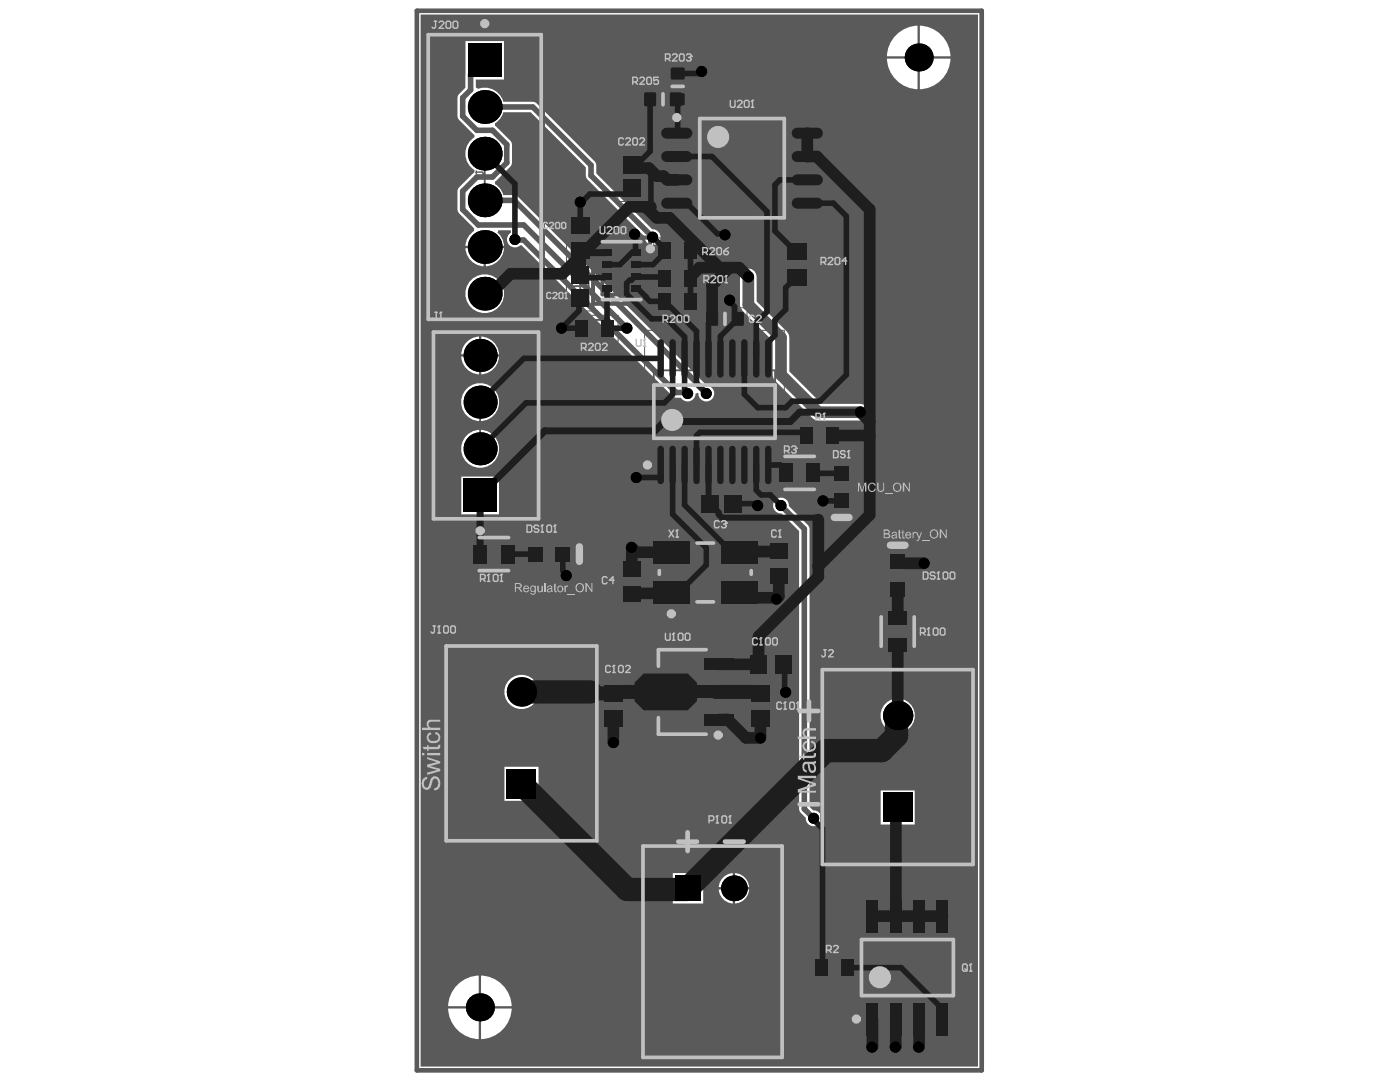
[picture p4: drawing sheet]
<svg xmlns="http://www.w3.org/2000/svg" width="279mm" height="216mm" viewBox="0 0 279 216" stroke-linecap="round" stroke-linejoin="round" font-family="sans-serif">
<g fill="none" stroke="#5a5a5a" stroke-width=".28">
<path d="M132.8 19.6l-.3-.3h-.4l-.2 .3v.4l.2 .3 .7-.3v.7h-.9M133.2 19.6l.3-.3h.4l.3 .3v.9l-.3 .2h-.4l-.3-.2zM134.3 18.4l.3-.2h.9l.2 .2v.5l-.2 .2h-.9l-.3-.2zM134.6 19.3h1l-1 1v.2l.3 .2h.4l.3-.2M134.8 16.8h.1M134.8 16.8h-.2l-.3 .2v.5l.3 .2M134.8 16.8l.2 .2M135 17l.2-.2h.3l.2 .2v.5l-.2 .2M135 17v.2M135.7 19.6v.9l-.9-.9h-.2l-.3 .2v.5l.3 .2M136 19.3l.5 .5M137 19.3v1.4h-.7l-.3-.2v-.5l.3-.2h.7"/>
<path d="M95.1 30.2l.2-.3h.9l.3 .3v.4l-.3 .3h-.9l-.2-.3zM95.1 31.5l.2-.2h.9l.3 .2v.5l-.3 .2h-.9l-.2-.2zM95.1 34.1v.5M95.1 34.3h1.1l.3 .3v.2l-.3 .2M96.5 32.7v.9l-1-.9h-.2l-.2 .2v.5l.2 .2M135.2 21.9v-.7l-.2-.2h-.4l-.3 .2v.7h1.4M135.7 21l-.5 .4M124.3 52.3v1.2l.3 .2h.4l.3-.2v-1.2M125.7 52.6l.3-.3h.4l.3 .3v.2l-1 .9h1M127.1 52.6l.3-.3h.4l.3 .3v.9l-.3 .2h-.4l-.3-.2zM128.8 52.3h.4l.3 .3v.9l-.3 .2h-.4l-.3-.2v-.9zM141 62.9l-.3-.2h-.4l-.3 .2v1l.3 .2h.4l.3-.2"/>
<path d="M141.4 62.9l.3-.2h.4l.3 .2v.3l-1 .9h1M159.9 93.6h.7l.2-.2v-.5l-.2-.2h-.7v1.4M160.3 93.6l.5 .5M161.3 92.9l.2-.2h.5l.2 .2v.2M161.7 93.4h.3M162 93.4l.2 .2v.2l-.2 .3h-.5l-.2-.3M162.2 93.1h.1M162.2 93.1l-.2 .3M98.9 109.8h.6l.3-.2v-.5l-.3-.2h-.6v1.4M99.3 109.8l.5 .5M100.2 110.3h.5M100.5 108.9h.1"/>
<path d="M100.5 108.9l-.3 .2M100.5 108.9v1.4M101.4 109.1l.2-.2h.5l.2 .2v1l-.2 .2h-.5l-.2-.2zM102.8 110.3h.5M103 108.9h.1M103 108.9v1.4M103 108.9l-.2 .2M177.5 124.1h.1M177.5 121.1l.2-.2h.9l.3 .2v.5l-.3 .2h-.9l-.2-.2zM177.5 122.5l.2-.2h.9l.3 .2v.5l-.3 .2h-.9l-.2-.2zM177.5 124.1l.2 .2M177.5 124.1h1.4"/>
<path d="M178.4 125.7v-.7l-.2-.2h-.5l-.2 .2v.7h1.4M178.9 124.8l-.5 .5M178.9 123.9v.4"/>
</g>
<path d="M85.1 6.6h23.3v57.5h-23.3zM85.5 6.9h22.5v56.8h-22.5zM118.4 47.4h11.3v13.2h-11.3zM120.2 49.2h7.7v9.6h-7.7zM155.1 92.2h9v4.4h-9zM156.6 92.6h6v3.5h-6zM94.1 108.4h9v4.4h-9zM95.5 108.8h6.1v3.5h-6.1zM177 121.5h4.4v9h-4.4zM177.4 123h3.5v6.1h-3.5z" fill="none" stroke="#5a5a5a" stroke-width=".73"/>
<g fill="none" stroke="#5a5a5a" stroke-width=".2">
<path d="M127.9 17.6h8.8v4.4h-8.8zM130.6 19.8h3.5M132.3 18.1v3.5M133 12.8h4.4v8.8h-4.4zM133.5 17.2h3.5M135.2 15.5v3.5M123.3 30.3h5.5v9.9h-5.5zM131 22.7h34.1v21.7h-34.1zM113.1 52.4h5.5M113.1 42.5h5.5v19.6h-5.5zM113.1 52.2h5.5M130.5 47.5h9.5v5.1h-9.5z"/>
<path d="M130.5 53h9.5v9.7h-9.5zM130.5 58.1h9.5M130.5 57.6h9.5M155.2 46.8h7.7v12.1h-7.7zM86.1 65.9h21.8v38h-21.8zM113.8 62.9h9.6v5.2h-9.6zM128.6 65.9h27.9v32.5h-27.9zM140.3 61.4h8.8v4.4h-8.8zM142.9 63.6h3.5M144.7 61.9v3.5M139 97.7h9.9v5.5h-9.9zM158.8 84.3h9.5v5.2h-9.5z"/>
<path d="M166.1 92.6h3.7v9.2h-3.7zM105 108.7h9.2v3.7h-9.2zM123.3 111.1h5.5v9.9h-5.5zM129.9 107.6h21.7v13.2h-21.7zM131.6 108.7l.3-.3h17.7l.3 .3v11l-.3 .4h-17.7l-.3-.4zM132.4 109.3l.3-.2h16.3l.2 .4-.1 9.7-.3 .2-16.3-.1-.2-.3zM149.6 109.1v10.3M149.6 109.1l-.4-.4-17.1 .1-.2 .3v10.3l.4 .3h16.9l.4-.3M152.7 107.4h5.5v9.9h-5.5zM177.3 110.3h3.7v9.1h-3.7zM88.7 128.5h30.8v39.6h-30.8zM119.7 135.9h5.5v9.9h-5.5z"/>
<path d="M124.8 127.8h23.5v20.5h-23.5zM148.9 129.8h9.9v5.5h-9.9zM149 135.9h5.5v9.9h-5.5zM163.7 133.3h30.9v39.6h-30.9zM128 168.5h27.8v42.9h-27.8zM171.6 179.2h19v27.7h-19zM161.8 190.5h9.6v5.1h-9.6z"/>
</g>
<g fill="none" stroke="#5a5a5a" stroke-width=".37">
<path d="M129.2 18.1h6.2v3.5h-6.2zM133.5 14.1h3.5v6.3h-3.5zM94.9 35.3h3.7M96.7 33.5v3.7M124.4 35.3h3.3M124.4 32.1h3.3v6.3h-3.3zM126.1 33.6v3.3M138.2 23.7h19.8v19.8h-19.8zM146.3 33.6h3.6M148.1 31.7v3.7M114.1 47.5h3.4M114.1 44.3h3.4v6.4h-3.4z"/>
<path d="M114.2 57.1h3.3M114.2 54h3.3v6.2h-3.3zM115.8 45.7v3.5M115.8 55.5v3.3M122.2 54h3.7M124.1 52.2v3.6M132.1 48.4h6.3v3.3h-6.3zM132.1 53.9h6.3v3.3h-6.3zM132.1 58.5h6.3v3.3h-6.3zM133.6 50.1h3.3M133.6 55.6h3.3M135.2 48.4v3.3"/>
<path d="M135.2 53.9v3.3M135.2 58.5v3.3M157.3 52.8h3.5M157.3 49.8h3.5v6h-3.5zM159.1 51.1v3.5M86.5 66.3h21v37.2h-21zM115.5 63.8h6.2v3.3h-6.2zM116.9 65.5h3.3M118.6 63.8v3.3M130.5 73.9h24.2v16.5h-24.2zM133.6 60.1h3.3M141.5 61.9h6.4v3.5h-6.4z"/>
<path d="M94 84.9h3.7M95.8 83.1v3.6M140.8 82.1h3.6M140.8 98.8h6.3v3.3h-6.3zM142.6 80.3v3.7M144 98.8v3.3M157.8 94.4h3.6M159.6 92.5v3.7M160.4 85.3h6.3v3.3h-6.3zM161.9 86.9h3.3M163.5 85.3v3.3M166.5 94.3h2.9v5.8h-2.9z"/>
<path d="M167.1 97.2h1.8M168 96.3v1.8M96.7 110.6h3.7M98.6 108.7v3.7M106.6 109.1h5.9v2.9h-5.9zM108.7 110.6h1.8M109.6 109.6v1.9M124.4 116.1h3.3M124.4 112.9h3.3v6.3h-3.3zM126.1 114.4v3.3M138.9 114.2h3.7M140.8 112.4v3.7"/>
<path d="M142.3 100.5h3.3M153.8 112.4h3.3M153.8 109.3h3.3v6.2h-3.3zM155.4 110.7v3.3M177.7 111.9h2.9v5.9h-2.9zM178.2 114.8h1.9M179.2 113.9v1.9M89 128.9h30.1v36.7h-30.1zM120.7 137.6h3.5v6.4h-3.5zM122.4 139.1v3.5M131.4 129.6h9.5v16.9h-9.5zM134.3 138.1h3.7"/>
<path d="M136.2 136.2v3.7M150 137.6h3.5v6.4h-3.5zM150.7 130.8h6.4v3.5h-6.4zM151.8 139.1v3.5M152.1 132.6h3.5M153.9 130.8v3.5M164.1 133.6h30.1v36.7h-30.1zM177.3 126h3.7M179.2 124.2v3.7M102.2 147.2h3.7M104.1 145.4v3.7M120.7 140.8h3.5"/>
<path d="M150 140.8h3.5M177.3 152h3.7M179.2 150.1v3.7M128.3 168.8h27.2v42.2h-27.2zM140.1 177.3h3.6M141.9 175.4v3.7M163.5 191.4h6.2v3.3h-6.2zM165 193.1h3.3M166.6 191.4v3.3M171.9 185.7h18.4v14.7h-18.4zM179.3 193.1h3.6M181.1 191.2v3.7"/>
<circle cx="141.5" cy="27" r="1.83"/>
<circle cx="133.8" cy="87.1" r="1.83"/>
<circle cx="175.2" cy="197.1" r="1.83"/>
</g>
<path d="M83.2 2.1h112.7v211.5h-112.7z" fill="none" stroke="#5a5a5a" stroke-width=".93"/>
<path d="M83.9 2.9h111.3v209.9h-111.3zM183.6 5.1v6.1h6.1a6.3 6.3 0 0 0-6.1-6.1zM178.4 7.4a6.1 6.1 0 0 0-1.4 3.8h6.1v-6.1a6.1 6.1 0 0 0-4.7 2.3zM183.6 11.7v6.1a6.3 6.3 0 0 0 6.1-6.1zM177 11.7a6.3 6.3 0 0 0 6.1 6.1v-6.1zM92.9 8.2v9.3l-1.5 1.6-.1 4.1 .3 .7 3.1 3v.4a4 4 0 0 0 0 6.7v.4l-3.1 3-.3 .8 .1 4 3.2 3.3v.6a3.6 3.6 0 0 0-1.7 3h7.7a3.6 3.6 0 0 0-1.3-2.7l.2-.5h2.4l.1 .5a1.57 1.57 0 0 0-.5 2.3 1.57 1.57 0 0 0 2.3 .2h.3l30.1 30.2 .7 .3h1a1.63 1.63 0 0 0 1.8 .7 1.63 1.63 0 0 0 1.2-1.6l.4-.1 .1 .1a1.58 1.58 0 0 0 1.5 1.6 1.58 1.58 0 0 0 1.6-1.5 1.58 1.58 0 0 0-1.4-1.6l-37.8-37.8-.7-.3h-2.2a4.1 4.1 0 0 0-1.6-2.3v-.4l3.1-3 .3-.7-.1-4.1-3.3-3.3v-.5a3.4 3.4 0 0 0 1.6-2.2h5.5l11 11v1.6l.3 .8 11.5 11.4a1.58 1.58 0 0 0 1.5 1.7 1.58 1.58 0 0 0 1.6-1.6 1.58 1.58 0 0 0-1.6-1.5l-11.2-11.2v-1.6l-.3-.8-11.6-11.6-.8-.3h-5.9a3.8 3.8 0 0 0-5-2.6l-.4-.2v-1.6h5.6v-7.7zM97 49.5v3.6a3.8 3.8 0 0 0 3.6-3.6zM92.9 49.5a3.8 3.8 0 0 0 3.6 3.6v-3.6zM92.9 58.6a3.9 3.9 0 0 0 7.7 0 3.9 3.9 0 0 0-7.7 0zM96.1 67.2v3.5h3.5a3.7 3.7 0 0 0-3.5-3.5zM93.5 67.9a3.6 3.6 0 0 0-1.4 2.8h3.5v-3.5l-1.2 .2zM96.1 71.2v3.5a3.7 3.7 0 0 0 3.5-3.5zM92.1 71.2a3.7 3.7 0 0 0 3.5 3.5v-3.5zM148.2 54.1l-.4 .5-.1 .6v5.6l.1 .7 .4 .5 6 6v6.8l.1 .6 .4 .6 7.4 7.4 .6 .4 .6 .1h8.4a1.66 1.66 0 0 0 1.7-1.7 1.66 1.66 0 0 0-1.7-1.6h-7.7l-6.5-6.5v-6.8l-.1-.6-.4-.5-6-6.1v-4.9a1.66 1.66 0 0 0-1-1.5 1.66 1.66 0 0 0-1.8 .4zM92 80.2a3.8 3.8 0 0 0 7.6 0 3.8 3.8 0 0 0-7.6 0zM92 89.6a3.8 3.8 0 0 0 7.6 0 3.8 3.8 0 0 0-7.6 0zM92.1 95.1v7.5h7.5v-7.5zM100.6 138.1a3.5 3.5 0 0 0 6.9 0 3.5 3.5 0 0 0-6.9 0zM175.7 142.8a3.5 3.5 0 0 0 6.9 0 3.5 3.5 0 0 0-6.9 0zM100.7 153v6.8h6.8v-6.8zM175.8 157.7v6.8h6.8v-6.8zM154.5 100a1.57 1.57 0 0 0 0 1.7 1.57 1.57 0 0 0 1.5 .7l3.5 3.6v55.4l.3 .8 1 1a1.58 1.58 0 0 0 1.6 1.7 1.58 1.58 0 0 0 1.6-1.6 1.58 1.58 0 0 0-1.7-1.6l-.7-.7v-55.5l-.3-.7-3.9-3.8a1.58 1.58 0 0 0-1-1.6 1.58 1.58 0 0 0-1.9 .6zM146.7 174.2v2.8h2.8a2.99 2.99 0 0 0-2.8-2.8zM144 175.4l-.4 .7-.2 .9h2.8v-2.8a2.93 2.93 0 0 0-2.2 1.2zM146.7 177.5v2.8a2.99 2.99 0 0 0 2.8-2.8zM143.4 177.5a2.99 2.99 0 0 0 2.8 2.8v-2.8zM134.3 174.2v6.1h6v-6.1zM96 194.7v6.1h6.1a6.3 6.3 0 0 0-6.1-6.1zM90.9 197a6.1 6.1 0 0 0-1.5 3.8h6.1v-6.1a6.1 6.1 0 0 0-4.6 2.3zM96 201.2v6.1a6.3 6.3 0 0 0 6.1-6.1zM89.4 201.2a6.3 6.3 0 0 0 6.1 6.1v-6.1z" fill="#5a5a5a"/>
<path d="M96.7 12l-2.8 2.8v3.1l-1.6 1.6v3.7l2.9 2.8h3.1l2.8 2.8v3.7l-2.8 2.8h-3.1l-2.9 2.9v3.6l3.1 3.1h9.1l20.6 20.6M96.7 21.3h9.6l11.7 11.7v2l12.2 12.3M96.7 40h5.9l38.4 38.3v.2M102.8 47.9h1.7l30.4 30.4h2.1l.2 .2M155.9 100.9l4.6 4.6v55.9l1.9 1.9" fill="none" stroke="#5a5a5a" stroke-width="1.1"/>
<path d="M149.3 55.2v5.6l6.6 6.5v7.5l7.4 7.4h8.4" fill="none" stroke="#5a5a5a" stroke-width="2.3"/>
<g fill="#000">
<circle cx="140" cy="14.3" r="1.1"/>
<circle cx="183.3" cy="11.5" r="2.79"/>
<circle cx="96.7" cy="40" r="3.4"/>
<circle cx="96.7" cy="30.7" r="3.4"/>
<circle cx="96.7" cy="21.3" r="3.4"/>
<circle cx="96.7" cy="58.6" r="3.4"/>
<circle cx="96.7" cy="49.3" r="3.4"/>
<circle cx="102.8" cy="47.8" r="1.1"/>
<circle cx="115.8" cy="40.3" r="1.1"/>
<circle cx="126.6" cy="46.7" r="1.1"/>
<circle cx="130.2" cy="47.3" r="1.1"/>
<circle cx="144.7" cy="46.9" r="1.1"/>
<circle cx="145.6" cy="59.9" r="1.1"/>
<circle cx="149.3" cy="55.2" r="1.1"/>
<circle cx="95.8" cy="70.9" r="3.3"/>
<circle cx="112.1" cy="65.5" r="1.1"/>
<circle cx="125.1" cy="65.5" r="1.1"/>
<circle cx="137.2" cy="78.5" r="1.1"/>
<circle cx="141" cy="78.5" r="1.1"/>
<circle cx="95.8" cy="80.2" r="3.3"/>
<circle cx="95.8" cy="89.6" r="3.3"/>
<circle cx="127" cy="95.3" r="1.1"/>
<circle cx="164.2" cy="99.9" r="1.1"/>
<circle cx="171.7" cy="82.2" r="1.1"/>
<circle cx="113" cy="114.8" r="1.1"/>
<circle cx="126.1" cy="109.3" r="1.1"/>
<circle cx="151.2" cy="100.9" r="1.1"/>
<circle cx="154.9" cy="119.5" r="1.1"/>
<circle cx="155.9" cy="100.9" r="1.1"/>
<circle cx="184.4" cy="112.4" r="1.1"/>
<circle cx="104.1" cy="138.1" r="2.93"/>
<circle cx="156.8" cy="138.1" r="1.1"/>
<circle cx="122.4" cy="148.2" r="1.1"/>
<circle cx="151.8" cy="147.2" r="1.1"/>
<circle cx="179.2" cy="142.8" r="2.93"/>
<circle cx="146.5" cy="177.3" r="2.57"/>
<circle cx="162.4" cy="163.3" r="1.1"/>
<circle cx="95.8" cy="201" r="2.79"/>
<circle cx="174" cy="208.9" r="1.1"/>
<circle cx="178.7" cy="208.9" r="1.1"/>
<circle cx="183.3" cy="208.9" r="1.1"/>
</g>
<g fill="#000">
<path d="M93.4 8.7h6.7v6.7h-6.7z" fill-rule="evenodd"/>
<path d="M93.4 8.7h6.7v6.7h-6.7z" fill-rule="evenodd"/>
<path d="M92.5 95.6h6.6v6.6h-6.6z" fill-rule="evenodd"/>
<path d="M92.5 95.6h6.6v6.6h-6.6z" fill-rule="evenodd"/>
<path d="M101.1 153.5h5.9v5.8h-5.9z" fill-rule="evenodd"/>
<path d="M101.1 153.5h5.9v5.8h-5.9z" fill-rule="evenodd"/>
<path d="M134.7 174.7h5.2v5.1h-5.2z" fill-rule="evenodd"/>
<path d="M134.7 174.7h5.2v5.1h-5.2z" fill-rule="evenodd"/>
<path d="M176.2 158.2h5.9v5.9h-5.9z" fill-rule="evenodd"/>
<path d="M176.2 158.2h5.9v5.9h-5.9z" fill-rule="evenodd"/>
</g>
<path d="M116.5 50.4h4.6M171.7 82.2h-12.1l-1.9 1.9h-25.1l-1.9 1.9h-22l-12.9 12.9v11.7" fill="none" stroke="#1e1e1e" stroke-width="1.4"/>
<g fill="none" stroke="#1e1e1e" stroke-width="1.1">
<path d="M129.7 19.8v10.4l-2.7 2.8M135.2 19.8v6.6l-.1 .2M140 14.3h-.3l-.4 .4h-4.1M96.7 30.7l6.1 6v11.1M127 37.5l-1.2 1.2h-8.1l-1.6 1.6h-.3v4.7M129.5 33.5l.4 .4v7.4M135.1 31.2h7l11 11v20l-2.2 2.2v7.1M161.1 35.9h-5.4l-1 1v9.2l4.1 4.1h.3M115.8 54.8l.6 .6h4.2l.5-.2M116.7 59.4l-1.1 1.2v1.4l-3.5 3.5h3.9M121.1 57.6h.1M121.1 57.6l.1 6"/>
<path d="M126.6 46.7l.2 .2v3.4l.2 .1-1 .1-2.3 2.3h-2.6M127 57.6h.3l2.4 2.5h3v.4l.7 .7h.4l2.4 2.5h.4l2.4 2.4v10.5l2 1.9M130.2 47.3l2.5 2.4v.7l-2.4 2.4h-3.3M132.7 55.6l-.3-.3-5.7-.1-.7 .7h-.3l-.6 .6v2.1l4.9 5h3l3.6 3.6v10.4l.6 .6v.3M135.1 40.5h2l6.1 6.1h1.3l.2 .3M137.8 50.1v10.4M145.6 59.9v.3l1 1v1.8l.7 .6v.2l-.7 .7h-.2l-2.6 2.6v4.4M159.1 55.4h-.3l-2 2v4.4l-2.1 2.1v3l-1.4 1.4v3.2M161.1 40.5h5.2l2.6 2.6v31.7l-5.3 5.3h-5.5l-1.3 1.2h-5.6l-2.7-2.6v-7.2M121.2 65.5h3.9M131.9 71.5h-27.4l-8.7 8.7M134.2 71.5v7.2l-1.6 1.7h-27.6l-9.2 9.2"/>
<path d="M142.1 63.6v.2l-.7 .7v7M131.9 92.8l-.1 2.5h-4.8M134.2 92.8v9.8l6.8 6.7v3.4l-5.6 5.6h-1.4M136.6 92.8v8l9.5 9.4h1.4M150.9 92.8v5l1 1h1.8l2.2 2.1M153.3 92.8h2.4l1.1 1.1v.5M161 86.9l-.7-.6h-20.6l-.7 .6v5.9M162.3 94.4h5.7M164.2 99.9h3.8M101.3 110.6h5.5M112.3 110.6v3.3l.7 .7v.2M146.3 100.5h4.2l.4 .4h.3"/>
<path d="M156.3 132.6l.3 .2v5.1l.2 .2M162.4 163.3v.3l1.7 1.7v27.7l-.1 .1M169.2 193.1h10.6l8.3 8.2v2"/>
</g>
<g fill="none" stroke="#1e1e1e" stroke-width="2.3">
<path d="M127 33l.6 .5h1.9l1.6 1.7h1.3l.8 .7h1.9M161.1 26.6v4.6h1.9l10.6 10.6v60.9l-10.3 10.3M112.1 54.6h-10.2l-4 4h-1.2M115.8 49.9v4.9M129 41.5l2 2h2.6l10 9.9M129.9 41.3h-4.3l-13.3 13.3M137.8 55.2l1.8-1.8h7.9l1.8 1.8M145.6 53.4l-3.5 3.5v6.7M166.1 86.9h7.5M171.7 82.2l1.9 1.9M126.1 109.3l.9 .9h7M126.1 109.3v4.3"/>
<path d="M134 118.3l-.2 .1h-7.6l-.1 .1M155.4 114.9v4.1l-.5 .5-.2-.2h-6.2l-1-1M155.4 109.9l-.1 .2h-7.6l-.2 .1M163.3 103.7v11.4l-11.9 11.9v5.6h-7.9M179.2 117.6v5.7M180.2 112.4h4.2M179.7 128.9l-.5 .1v13.8M122.4 143.3v4.9M151.8 143.3v3.9h-2.9l-3.7-3.6h-1.7M179.2 161.1l-.4 .4v21.3M174.1 182.8h14M174.1 203.3l-.1 5.6"/>
<path d="M178.8 203.3l-.1 5.6M183.4 203.3l-.1 5.6"/>
</g>
<path d="M104.1 138.1h13.7M104.1 156.4l21.1 21.1h11.9M179.2 142.8l-.3 .2v3.8l-2.9 3h-11.2l-27.5 27.5" fill="none" stroke="#1e1e1e" stroke-width="4.7"/>
<path d="M141.4 92.8h.1M141.4 92.8v7.4l2 2.1v.4l.7 .6h18.8l.4 .4" fill="none" stroke="#1e1e1e" stroke-width="1.2"/>
<path d="M117.8 138.1l.3 .3h4.1l.2 .2 .3-.2h.7l.3-.3h9.2M142.8 138.1h7.9" fill="none" stroke="#1e1e1e" stroke-width="2.8"/>
<g fill="#1e1e1e">
<path d="M162.8 191.4h2.5v3.3h-2.5z" fill-rule="evenodd"/>
<path d="M167.9 191.4h2.6v3.3h-2.6z" fill-rule="evenodd"/>
<path d="M143.9 108h7.3v4.4h-7.3z" fill-rule="evenodd"/>
<path d="M130.3 116.1h7.3v4.4h-7.3z" fill-rule="evenodd"/>
<path d="M130.3 108h7.3v4.4h-7.3z" fill-rule="evenodd"/>
<path d="M143.9 116.1h7.3v4.4h-7.3z" fill-rule="evenodd"/>
<path d="M153.7 108.4h3.5v3.1h-3.5z" fill-rule="evenodd"/>
<path d="M153.7 113.3h3.5v3.1h-3.5z" fill-rule="evenodd"/>
<path d="M166.5 93h2.9v2.9h-2.9z" fill-rule="evenodd"/>
<path d="M166.5 98.5h2.9v2.9h-2.9z" fill-rule="evenodd"/>
<path d="M155.5 92.5h2.7v3.7h-2.7z" fill-rule="evenodd"/>
<path d="M161 92.5h2.7v3.7h-2.7z" fill-rule="evenodd"/>
<path d="M159.7 85.3h2.6v3.3h-2.6z" fill-rule="evenodd"/>
<path d="M164.8 85.3h2.6v3.3h-2.6z" fill-rule="evenodd"/>
<path d="M133.9 18.9l.3-.3h2.1l.3 .3v1.8l-.3 .3h-2.1l-.3-.3z" fill-rule="evenodd"/>
<path d="M133.9 13.8l.3-.3h2.1l.3 .3v1.8l-.3 .3h-2.1l-.3-.3z" fill-rule="evenodd"/>
<path d="M133.7 18.7l.3-.3h1.8l.3 .3v2.2l-.3 .3h-1.8l-.3-.3z" fill-rule="evenodd"/>
<path d="M128.5 18.7l.3-.3h1.9l.3 .3v2.2l-.3 .3h-1.9l-.3-.3z" fill-rule="evenodd"/>
<path d="M124.3 31.2h3.5v3.5h-3.5z" fill-rule="evenodd"/>
<path d="M124.3 35.8h3.5v3.5h-3.5z" fill-rule="evenodd"/>
<path d="M126.1 54.6h1.8v1.2h-1.8z" fill-rule="evenodd"/>
<path d="M120.2 56.9h1.8v1.3h-1.8z" fill-rule="evenodd"/>
<path d="M126.1 56.9h1.8v1.3h-1.8z" fill-rule="evenodd"/>
<path d="M120.2 54.6h1.8v1.2h-1.8z" fill-rule="evenodd"/>
<path d="M120.2 49.8h1.8v1.3h-1.8z" fill-rule="evenodd"/>
<path d="M120.2 52.2h1.8v1.3h-1.8z" fill-rule="evenodd"/>
<path d="M126.1 49.8h1.8v1.3h-1.8z" fill-rule="evenodd"/>
<path d="M126.1 52.2h1.8v1.3h-1.8z" fill-rule="evenodd"/>
<path d="M114 48.3h3.6v3.3h-3.6z" fill-rule="evenodd"/>
<path d="M114 43.3h3.6v3.3h-3.6z" fill-rule="evenodd"/>
<path d="M114.1 53.1h3.4v3.5h-3.4z" fill-rule="evenodd"/>
<path d="M114.1 57.7h3.4v3.4h-3.4z" fill-rule="evenodd"/>
<path d="M131.4 48.4h2.6v3.3h-2.6z" fill-rule="evenodd"/>
<path d="M146 62.5l.3-.3h1.9l.3 .3v2.2l-.3 .3h-1.9l-.3-.3z" fill-rule="evenodd"/>
<path d="M144.5 98.7h3.5v3.5h-3.5z" fill-rule="evenodd"/>
<path d="M177.7 110.6h2.9v3h-2.9z" fill-rule="evenodd"/>
</g>
<g fill="#1e1e1e">
<path d="M133.9 20.7h.3v.3z"/>
<path d="M136.3 20.7h.3v.2l-.3 .1z"/>
<path d="M136.3 18.6l.3 .3h-.3z"/>
<path d="M133.9 18.7l.3-.1v.3h-.3z"/>
<path d="M133.9 15.6h.3v.3z"/>
<path d="M136.3 15.6h.3v.1l-.3 .2z"/>
<path d="M136.3 13.5l.3 .3h-.3z"/>
<path d="M133.9 13.6l.3-.1v.3h-.3z"/>
<path d="M135.8 20.9h.3v.2l-.3 .1z"/>
<path d="M135.8 18.4l.3 .3h-.3z"/>
<path d="M133.7 18.6l.3-.2v.3h-.3z"/>
<path d="M133.7 20.9h.3v.3z"/>
<path d="M130.7 20.9h.3l-.1 .2-.2 .1z"/>
<path d="M130.7 18.4l.3 .3h-.3z"/>
<path d="M128.6 18.6l.2-.2v.3h-.3z"/>
<path d="M128.5 20.9h.3v.3z"/>
<path d="M146.1 62.4l.2-.2v.3h-.3z"/>
<path d="M146 64.7h.3v.3z"/>
<path d="M148.2 64.7h.3l-.1 .2-.2 .1z"/>
<path d="M148.2 62.2l.3 .3h-.3z"/>
</g>
<path d="M143.8 68.3v6.4" fill="none" stroke="#1e1e1e" stroke-width="1.3"/>
<g fill="#1e1e1e">
<path d="M182.2 200.1h2.4v6.4h-2.4z" fill-rule="evenodd"/>
<path d="M177.6 200.1h2.4v6.4h-2.4z" fill-rule="evenodd"/>
<path d="M154.7 130.7h3.3v3.7h-3.3z" fill-rule="evenodd"/>
<path d="M172.9 200.1h2.4v6.4h-2.4z" fill-rule="evenodd"/>
<path d="M149.9 141.6h3.7v3.3h-3.7z" fill-rule="evenodd"/>
<path d="M140.6 142.5h5.8v2.2h-5.8z" fill-rule="evenodd"/>
</g>
<path d="M133 40.5h4.1" fill="none" stroke="#1e1e1e" stroke-width="2.2"/>
<path d="M131.9 89.6v6.4" fill="none" stroke="#1e1e1e" stroke-width="1.3"/>
<g fill="#1e1e1e">
<path d="M124.3 112h3.5v3.1h-3.5z" fill-rule="evenodd"/>
<path d="M120.6 141.6h3.6v3.3h-3.6z" fill-rule="evenodd"/>
<path d="M114.7 63.8h2.6v3.3h-2.6z" fill-rule="evenodd"/>
<path d="M110.9 109.1h2.9v2.9h-2.9z" fill-rule="evenodd"/>
</g>
<path d="M159.1 31.2h4M159.1 26.6h4" fill="none" stroke="#1e1e1e" stroke-width="2.2"/>
<path d="M140.9 62.5l.3-.3h1.8l.3 .3v2.2l-.3 .3h-1.8l-.3-.3z" fill-rule="evenodd" fill="#1e1e1e"/>
<g fill="#1e1e1e">
<path d="M140.9 62.4l.3-.2v.3h-.3z"/>
<path d="M140.9 64.7h.3v.3z"/>
<path d="M143 64.7h.3v.2l-.3 .1z"/>
<path d="M143 62.2l.3 .3h-.3z"/>
</g>
<path d="M141.4 68.3v6.4M141.4 89.6v6.4" fill="none" stroke="#1e1e1e" stroke-width="1.3"/>
<g fill="#1e1e1e">
<path d="M139.9 98.7h3.5v3.5h-3.5z" fill-rule="evenodd"/>
<path d="M149.7 130.7h3.3v3.7h-3.3z" fill-rule="evenodd"/>
<path d="M140.6 131.5h5.8v2.2h-5.8z" fill-rule="evenodd"/>
</g>
<path d="M133 35.9h4.1" fill="none" stroke="#1e1e1e" stroke-width="2.2"/>
<g fill="#1e1e1e">
<path d="M136.5 48.4h2.6v3.3h-2.6z" fill-rule="evenodd"/>
<path d="M136.5 53.9h2.6v3.3h-2.6z" fill-rule="evenodd"/>
<path d="M136.5 58.5h2.6v3.3h-2.6z" fill-rule="evenodd"/>
<path d="M94.4 108.7h2.8v3.7h-2.8z" fill-rule="evenodd"/>
<path d="M131.4 58.5h2.6v3.3h-2.6z" fill-rule="evenodd"/>
</g>
<path d="M139 68.3v6.4" fill="none" stroke="#1e1e1e" stroke-width="1.3"/>
<g fill="#1e1e1e">
<path d="M119.9 63.8h2.5v3.3h-2.5z" fill-rule="evenodd"/>
<path d="M124.3 117h3.5v3.1h-3.5z" fill-rule="evenodd"/>
<path d="M126.6 136.2l1.9-1.8h8.8l1.8 1.8v3.7l-1.8 1.8h-8.8l-1.9-1.8z" fill-rule="evenodd"/>
<path d="M139.1 136.8h7.3v2.6h-7.3z" fill-rule="evenodd"/>
<path d="M131.4 53.9h2.6v3.3h-2.6z" fill-rule="evenodd"/>
</g>
<g fill="none" stroke="#1e1e1e" stroke-width="1.3">
<path d="M131.9 68.3v6.4M134.2 68.3v6.4M136.6 68.3v6.4M146.2 68.3v6.4M148.5 68.3v6.4M150.9 68.3v6.4M153.3 68.3v6.4M134.2 89.6v6.4M136.6 89.6v6.4M139 89.6v6.4M143.8 89.6v6.4M146.2 89.6v6.4"/>
<path d="M148.5 89.6v6.4M150.9 89.6v6.4M153.3 89.6v6.4"/>
</g>
<g fill="#1e1e1e">
<path d="M186.9 200.1h2.4v6.4h-2.4z" fill-rule="evenodd"/>
<path d="M172.9 179.6h2.4v6.4h-2.4z" fill-rule="evenodd"/>
<path d="M177.6 179.6h2.4v6.4h-2.4z" fill-rule="evenodd"/>
<path d="M182.2 179.6h2.4v6.4h-2.4z" fill-rule="evenodd"/>
<path d="M186.9 179.6h2.4v6.4h-2.4z" fill-rule="evenodd"/>
<path d="M177.7 116.1h2.9v3h-2.9z" fill-rule="evenodd"/>
<path d="M177.3 121.9h3.7v2.7h-3.7z" fill-rule="evenodd"/>
<path d="M177.3 127.4h3.7v2.8h-3.7z" fill-rule="evenodd"/>
</g>
<path d="M133 26.6h4.1M133 31.2h4.1M159.1 35.9h4M159.1 40.5h4" fill="none" stroke="#1e1e1e" stroke-width="2.2"/>
<g fill="#1e1e1e">
<path d="M99.9 108.7h2.8v3.7h-2.8z" fill-rule="evenodd"/>
<path d="M149.9 136.7h3.7v3.3h-3.7z" fill-rule="evenodd"/>
<path d="M105.4 109.1h2.9v2.9h-2.9z" fill-rule="evenodd"/>
<path d="M157.2 53.7h3.8v3.3h-3.8z" fill-rule="evenodd"/>
<path d="M157.2 48.6h3.8v3.3h-3.8z" fill-rule="evenodd"/>
<path d="M120.6 136.7h3.6v3.3h-3.6z" fill-rule="evenodd"/>
</g>
<g fill="none" stroke="#c0c0c0" stroke-width=".73">
<path d="M85.5 6.9h22.5v56.8h-22.5zM132.3 18.7v2.2M134.1 17.2h2.2M139.7 23.7h16.8v19.8h-16.8zM120.2 48.2h7.7M120.2 59.8h7.7M86.5 66.3h21v37.2h-21zM130.5 76.8h24.2v10.7h-24.2zM144.7 62.5v2.2M156.7 91.1h5.8M156.7 97.7h5.8M95.6 113.9h5.9"/>
<path d="M95.6 107.3h5.9M131.6 113.9v.7M139.1 108.4h3.3M149.9 113.9v.7M89 128.9h30.1v38.9h-30.1zM139.1 120.1h3.3M140.9 129.6h-9.5v3.3M164.1 133.6h30.1v38.9h-30.1zM175.9 123.1v5.9M182.5 123.1v5.9M131.4 143.2v3.3h9.5M128.3 168.8h27.8v42.2h-27.8z"/>
<path d="M171.9 187.5h18.4v11.2h-18.4z"/>
</g>
<path d="M115.6 109.1v2.9M166.5 103.2h2.9M177.7 108.8h2.9" fill="none" stroke="#c0c0c0" stroke-width="1.5"/>
<g fill="#c0c0c0">
<path d="M84.4 155.4l.8-.4v.5a.9 .9 0 0 0-.4 1.4v.1a.53 .53 0 0 0 .6 .1 .53 .53 0 0 0 .2-.6l.1-.1a1.47 1.47 0 0 1 .8-1.4 1.15 1.15 0 0 1 1.4 1.5 1.12 1.12 0 0 1-1.3 1.2l.1-.4a1.07 1.07 0 0 0 .8-.9 1.07 1.07 0 0 0-.6-1 .66 .66 0 0 0-.6 .8l-.1 .1a1.15 1.15 0 0 1-1.3 1.3 1.27 1.27 0 0 1-.7-1.7z"/>
<path d="M85.2 151.1l2.7 .8v.4l-2.1 .5 2.1 .6v.5l-2.7 .7v-.4l2.1-.6-2.1-.6v-.4l2-.5-2-.6z"/>
<path d="M84.3 149h.9v-.3h.3v.3h1.9v-.3l.5-.1a.67 .67 0 0 1-.1 .7 .67 .67 0 0 1-.8 .2h-1.5v.4h-.3v-.4h-.6z"/>
<path d="M85.3 146.4l.7-.3 .1 .4a.67 .67 0 0 0-.6 .8 .67 .67 0 0 0 .9 .5h.1a.68 .68 0 0 0 1-.5 .68 .68 0 0 0-.7-.8l.1-.4a1.17 1.17 0 0 1 .9 1.4 1.17 1.17 0 0 1-1.5 .8 1.05 1.05 0 0 1-1-.5 1.05 1.05 0 0 1 0-1.2z"/>
<path d="M85.2 143.9l.4-.3h2.3v.4h-1.7a.63 .63 0 0 0-.7 .7 .63 .63 0 0 0 .9 .5h1.5v.5h-3.7v-.5h1.3a.93 .93 0 0 1-.3-1.2z"/>
<path d="M84.2 150.2h.5v.5h-.5zM85.2 150.2h2.7v.5h-2.7z"/>
</g>
<path d="M161.5 140v3.7M159.6 141.9h3.7M135.4 167.9h3.7M137.2 166.1v3.7M144.7 167.9h3.7M159.6 160.5h3.7" fill="none" stroke="#c0c0c0" stroke-width=".93"/>
<g fill="none" stroke="#c0c0c0" stroke-width=".28">
<path d="M86.7 4.2h.5M86.9 4.2v1.2l-.2 .2h-.2l-.3-.2M87.6 4.5l.3-.3h.4l.3 .3v.2l-1 .9h1M89.3 4.2h.4l.2 .3v.9l-.2 .2h-.4l-.3-.2v-.9zM90.6 4.2h.5l.2 .3v.9l-.2 .2h-.5l-.2-.2v-.9zM126.3 16.4h.7l.2-.3v-.4l-.2-.3h-.7v1.4M126.8 16.4l.4 .4M127.7 15.7l.2-.3h.5l.2 .3v.2l-.9 .9h.9M129.1 15.7l.2-.3h.5l.2 .3v.9l-.2 .2h-.5l-.2-.2zM131.4 15.4h-.9v.7l.4-.2h.3l.2 .2v.5l-.2 .2h-.5l-.2-.2M132.8 11.7h.7l.2-.2v-.5l-.2-.2h-.7v1.4M133.3 11.7l.4 .5"/>
<path d="M134.2 11l.2-.2h.5l.2 .2v.2l-.9 1h.9M135.6 11l.2-.2h.5l.2 .2v.9l-.2 .3h-.5l-.2-.3zM137 11l.2-.2h.5l.2 .2v.2M137.5 11.5h.2M137.7 11.5l.2 .2v.2l-.2 .3h-.5l-.2-.3M137.9 11.2h.1M137.9 11.2l-.2 .3M124.4 27.8l-.2-.3h-.5l-.2 .3v.9l.2 .2h.5l.2-.2M124.9 27.8l.2-.3h.5l.2 .3v.2l-.9 .9h.9M126.3 27.8l.2-.3h.5l.2 .3v.9l-.2 .2h-.5l-.2-.2zM127.7 27.8l.2-.3h.5l.2 .3v.2l-.9 .9h.9M145.8 20v1.2l.2 .2h.5l.2-.2v-1.2"/>
<path d="M147.2 20.3l.2-.3h.5l.2 .3v.2l-.9 .9h.9M148.6 20.3l.2-.3h.5l.2 .3v.9l-.2 .2h-.5l-.2-.2zM149.9 21.4h.5M150.2 20h.1M150.2 20v1.4M150.2 20l-.3 .3M109.3 44.6l-.2-.2h-.4l-.2 .2v.8l.2 .2h.4l.2-.2M109.7 44.6l.2-.2h.4l.2 .2v.2l-.8 .8h.8M109.9 58.6l-.2-.2h-.4l-.2 .2v.8l.2 .2h.4l.2-.2M110.3 58.6l.2-.2h.4l.2 .2v.2l-.8 .8h.8M111.1 44.4h.4l.2 .2v.8l-.2 .2h-.4l-.2-.2v-.8zM111.5 58.6l.2-.2h.5l.2 .2v.8l-.2 .2h-.5l-.2-.2z"/>
<path d="M112.1 44.6l.2-.2h.4l.2 .2v.8l-.2 .2h-.4l-.2-.2zM112.8 59.6h.4M113 58.4h.1M113 58.4v1.2M113 58.4l-.2 .2M119.8 45.2v1.2l.2 .2h.5l.2-.2v-1.2M121.2 45.5l.2-.3h.5l.2 .3v.2l-.9 .9h.9M122.6 45.5l.2-.3h.5l.2 .3v.9l-.2 .2h-.5l-.2-.2zM124 45.5l.2-.3h.5l.2 .3v.9l-.2 .2h-.5l-.2-.2zM140.3 50.3h.7l.2-.2v-.4l-.2-.3h-.7v1.4M140.5 55.9h.7l.2-.2v-.5l-.2-.2h-.7v1.4M140.7 50.3l.5 .5"/>
<path d="M141 55.9l.4 .5M141.7 49.7l.2-.3h.5l.2 .3v.2l-.9 .9h.9M141.9 55.2l.2-.2h.5l.2 .2v.3l-.9 .9h.9M143.1 49.7l.2-.3h.5l.2 .3v.9l-.2 .2h-.5l-.2-.2zM143.3 55.2l.2-.2h.5l.2 .2v1l-.2 .2h-.5l-.2-.2zM144.4 50.1h.7l.3 .2v.3l-.3 .2h-.4l-.3-.2zM144.7 56.4h.4M144.9 55h.1M144.9 55v1.4M144.9 55l-.2 .2M145.4 49.4l-1 .7M163.9 52.3h.7l.2-.2v-.5l-.2-.2h-.7v1.4"/>
<path d="M164.3 52.3l.5 .5M165.3 51.6l.2-.2h.5l.2 .2v.2l-.9 1h.9M166.7 51.6l.2-.2h.5l.2 .2v.9l-.2 .3h-.5l-.2-.3zM169 52.1h-.9l.7-.7v1.4M86.8 62.3h.5M87.1 62.3v1.2l-.3 .2h-.2l-.2-.2M87.8 63.7h.4M88 62.3h.1M88 62.3v1.4M88 62.3l-.2 .3M116 69.4h.7l.3-.2v-.5l-.3-.2h-.7v1.4M116.5 69.4l.5 .5"/>
<path d="M117.4 68.7l.3-.2h.4l.3 .2v.3l-1 .9h1M118.8 68.7l.3-.2h.4l.3 .2v1l-.3 .2h-.4l-.3-.2zM120.2 68.7l.3-.2h.4l.3 .2v.3l-1 .9h1M127 67.7v1.2l.2 .2h.5l.2-.2v-1.2M128.4 69.1h.4M128.6 67.7h.1M128.6 67.7v1.4M128.6 67.7l-.2 .2M132.3 63.9h.7l.3-.3v-.4l-.3-.3h-.7v1.4M132.8 63.9l.5 .4M133.7 63.2l.3-.3h.4l.3 .3v.2l-1 .9h1M135.1 63.2l.3-.3h.4l.3 .3v.9l-.3 .2h-.4l-.3-.2z"/>
<path d="M136.5 63.2l.3-.3h.4l.3 .3v.9l-.3 .2h-.4l-.3-.2zM150.5 63.2l-.2-.3h-.5l-.2 .3v.9l.2 .2h.5l.2-.2M151 63.2l.2-.3h.5l.2 .3v.2l-.9 .9h.9M156.6 89.9h.7l.2-.2v-.5l-.2-.2h-.7v1.4M157 89.9l.5 .5M158 89.2l.2-.2h.5l.2 .2v.3M158.4 89.7h.3M158.7 89.7l.2 .2v.3l-.2 .2h-.5l-.2-.2M158.9 89.5h.1M158.9 89.5l-.2 .2M162.9 83.4h.6l.3-.2v-.5l-.3-.2h-.6v1.4M163.3 83.4l.5 .5"/>
<path d="M164.2 83.9h.5M164.5 82.5h.1M164.5 82.5l-.3 .2M164.5 82.5v1.4M166.3 89.9h.7l.3 .3v.9l-.3 .2h-.7zM168.7 90.2l-.3-.3h-.4l-.3 .3v.2l.3 .2h.4l.3 .3v.2l-.3 .2h-.4l-.3-.2M169.1 91.3h.5M169.4 89.9h.1M169.4 89.9v1.4M169.4 89.9l-.3 .3M95.9 115.5h.7l.2-.2v-.5l-.2-.2h-.7v1.4M96.4 115.5l.4 .5"/>
<path d="M97.3 116h.5M97.5 114.6h.1M97.5 114.6l-.2 .2M97.5 114.6v1.4M98.5 114.8l.2-.2h.4l.3 .2v1l-.3 .2h-.4l-.2-.2zM99.8 116h.5M100.1 114.6h.1M100.1 114.6v1.4M100.1 114.6l-.3 .2M105.2 104.8h.7l.2 .2v1l-.2 .2h-.7zM107.5 105l-.2-.2h-.5l-.2 .2v.3l.2 .2h.5l.2 .2v.3l-.2 .2h-.5l-.2-.2M108 106.2h.4"/>
<path d="M108.2 104.8h.1M108.2 104.8v1.4M108.2 104.8l-.2 .2M109.1 105l.3-.2h.4l.3 .2v1l-.3 .2h-.4l-.3-.2zM110.5 106.2h.5M110.8 104.8h.1M110.8 104.8v1.4M110.8 104.8l-.3 .2M121.2 115.3l-.3-.2h-.4l-.3 .2v.9l.3 .3h.4l.3-.3M122.6 115.8h-1l.7-.7v1.4M133.5 105.8l.9 1.4M134.4 105.8l-.9 1.4"/>
<path d="M134.9 107.2h.5M135.1 105.8h.1M135.1 105.8v1.4M135.1 105.8l-.2 .2M143.5 104.1l-.2-.2h-.5l-.2 .2v1l.2 .2h.5l.2-.2M144 104.1l.2-.2h.5l.2 .2v.3M144.5 104.6h.2M144.7 104.6l.2 .2v.3l-.2 .2h-.5l-.2-.2M144.9 104.4h.1M144.9 104.4l-.2 .2M154.9 106l-.2-.2h-.5l-.2 .2v.9l.2 .3h.5l.2-.3M155.4 107.2h.5"/>
<path d="M155.6 105.8h.1M155.6 105.8v1.4M155.6 105.8l-.2 .2M184.3 114.1h.7l.2 .3v.9l-.2 .2h-.7zM186.6 114.4l-.2-.3h-.5l-.2 .3v.2l.2 .2h.5l.2 .3v.2l-.2 .2h-.5l-.2-.2M187.1 115.5h.4M187.3 114.1h.1M187.3 114.1v1.4M187.3 114.1l-.2 .3M188.2 114.4l.3-.3h.4l.3 .3v.9l-.3 .2h-.4l-.3-.2zM189.6 114.4l.3-.3h.4l.2 .3v.9l-.2 .2h-.4l-.3-.2zM86.5 124.9h.4"/>
<path d="M86.7 124.9v1.2l-.2 .2h-.3l-.2-.2M87.4 126.3h.5M87.6 124.9h.1M87.6 124.9v1.4M87.6 124.9l-.2 .2M88.6 125.1l.2-.2h.4l.3 .2v1l-.3 .2h-.4l-.2-.2zM90.2 124.9h.4l.3 .2v1l-.3 .2h-.4l-.3-.2v-1zM121.8 133l-.2-.2h-.5l-.2 .2v.9l.2 .3h.5l.2-.3M122.3 134.2h.4M122.5 132.8h.1M122.5 132.8v1.4M122.5 132.8l-.2 .2"/>
<path d="M123.4 133l.3-.2h.4l.3 .2v.9l-.3 .3h-.4l-.3-.3zM124.8 133l.3-.2h.4l.3 .2v.3l-1 .9h1M132.8 126.4v1.1l.2 .3h.5l.2-.3v-1.1M134.2 127.8h.5M134.4 126.4h.1M134.4 126.4v1.4M134.4 126.4l-.2 .2M135.4 126.6l.2-.2h.5l.2 .2v.9l-.2 .3h-.5l-.2-.3zM136.8 126.6l.2-.2h.5l.2 .2v.9l-.2 .3h-.5l-.2-.3zM151.2 127.5l-.3-.2h-.4l-.3 .2v.9l.3 .3h.4l.3-.3M151.6 128.7h.5M151.9 127.3h.1"/>
<path d="M151.9 127.3v1.4M151.9 127.3l-.3 .2M152.8 127.5l.2-.2h.5l.2 .2v.9l-.2 .3h-.5l-.2-.3zM154.2 127.5l.2-.2h.5l.2 .2v.9l-.2 .3h-.5l-.2-.3zM164.4 129.7h.5M164.7 129.7v1.1l-.3 .3h-.2l-.2-.3M165.4 129.9l.2-.2h.5l.2 .2v.2l-.9 1h.9M183.7 126.3h.7l.2-.3v-.4l-.2-.3h-.7v1.4M184.2 126.3l.4 .4M185.1 126.7h.5M185.3 125.3h.1M185.3 125.3l-.2 .3"/>
<path d="M185.3 125.3v1.4M186.3 125.6l.2-.3h.5l.2 .3v.9l-.2 .2h-.5l-.2-.2zM187.7 125.6l.2-.3h.5l.2 .3v.9l-.2 .2h-.5l-.2-.2zM156 140.4l-.3-.3h-.4l-.3 .3v.9l.3 .2h.4l.3-.2M156.4 141.5h.5M156.7 140.1h.1M156.7 140.1v1.4M156.7 140.1l-.3 .3M157.6 140.4l.2-.3h.5l.2 .3v.9l-.2 .2h-.5l-.2-.2zM159 141.5h.5M159.2 140.1h.1M159.2 140.1v1.4"/>
<path d="M159.2 140.1l-.2 .3M141.5 163.7h.7l.2-.2v-.5l-.2-.2h-.7v1.4M142.9 164.2h.5M143.1 162.8h.1M143.1 162.8l-.2 .2M143.1 162.8v1.4M144.1 163l.2-.2h.5l.2 .2v1l-.2 .2h-.5l-.2-.2zM145.5 164.2h.4M145.7 162.8h.1M145.7 162.8v1.4M145.7 162.8l-.2 .2M164.9 189.6h.7l.3-.2v-.5l-.3-.2h-.7v1.4"/>
<path d="M165.4 189.6l.5 .5M166.3 188.9l.3-.2h.4l.3 .2v.2l-1 1h1M192.1 192.6l.2-.2h.5l.2 .2v.9l-.2 .3h-.5l-.2-.3zM192.6 193.3l.4 .5M193.5 193.8h.5M193.7 192.4h.1M193.7 192.4v1.4M193.7 192.4l-.2 .2"/>
</g>
<g fill="#c0c0c0">
<path d="M159.2 154.8h3.7v.5h-3.1l3.1 1v.5l-3.1 1h3.1v.4h-3.7v-.7l3.1-1-3.1-1z"/>
<path d="M159.3 150.8h.9v-.5h.3v.5h1.8l.2-.3-.1-.2h.5a.7 .7 0 0 1-.8 1h-1.6v.2h-.3v-.2h-.6z"/>
<path d="M160.3 148.2l.7-.4v.5a.62 .62 0 0 0-.5 .6 .62 .62 0 0 0 .6 .6l.3 .1a.8 .8 0 0 0 .9-.3 .8 .8 0 0 0 0-.9l-.5-.2 .1-.4a1.13 1.13 0 0 1 .9 1.3 1.13 1.13 0 0 1-1.2 1 1.29 1.29 0 0 1-1.5-1.3z"/>
<path d="M160.2 145.7l.5-.4h2.2v.5h-1.7a.61 .61 0 0 0-.7 .6 .61 .61 0 0 0 .7 .6h1.7v.4h-3.7v-.4h1.3l-.4-.6z"/>
<path d="M179.3 105.8l.3-.1v.5h.2l-.2 .1v.9h.2v.2a.33 .33 0 0 1-.3 0 .33 .33 0 0 1-.2-.4z"/>
<path d="M180.1 105.8l.2-.1v.5h.3l-.3 .1v.9h.3v.2a.31 .31 0 0 1-.4 0 .31 .31 0 0 1-.1-.4v-.7h-.2l.2-.1z"/>
<path d="M182.1 106.2h.2v.2l.2-.3h.2l.1 .3a.29 .29 0 0 0-.3-.1 .29 .29 0 0 0-.2 .4v.7h-.2z"/>
<path d="M182.8 106.2h.3l.3 1 .4-1h.2l-.7 1.8h-.3l-.1-.2h.3l.1-.4z"/>
<path d="M184 107.8h1.5v.2h-1.5z"/>
<path d="M187.5 105.6h.3l.9 1.4v-1.4h.2v1.8h-.2l-.9-1.4v1.4h-.3z"/>
<path d="M107.2 116.9h.3v.6a.32 .32 0 0 0 .3 .5 .32 .32 0 0 0 .3-.5v-.6h.2v1.2h-.2v-.2a.44 .44 0 0 1-.6 .3 .44 .44 0 0 1-.3-.6z"/>
<path d="M108.6 116.3h.3v1.8h-.3z"/>
<path d="M110.6 116.5l.3-.1v.5h.2l-.2 .1v.9h.2v.2a.33 .33 0 0 1-.4 0 .33 .33 0 0 1-.1-.4z"/>
<path d="M112.6 116.9h.3v.2l.2-.3 .3 .1-.1 .2-.4 .1v.9h-.3z"/>
<path d="M113.3 118.5h1.5v.2h-1.5z"/>
<path d="M116.8 116.3h.3l.9 1.4v-1.4h.2v1.8h-.2l-.9-1.4v1.4h-.3z"/>
<path d="M171.2 96.3h.3l.6 1.6 .4-1.6h.4v1.8h-.3v-1.5l-.4 1.5h-.3l-.5-1.5v1.5h-.2z"/>
<path d="M173.4 96.6a.8 .8 0 0 1 .8-.3 .8 .8 0 0 1 .6 .6h-.3a.53 .53 0 0 0-.7-.4 .53 .53 0 0 0-.3 .7 .58 .58 0 0 0 .4 .7 .58 .58 0 0 0 .7-.4h.2a.8 .8 0 0 1-1 .7 .8 .8 0 0 1-.6-1z"/>
<path d="M175.1 96.3h.2v1a.49 .49 0 0 0 .5 .7 .49 .49 0 0 0 .5-.7v-1h.2v1a.71 .71 0 0 1-.7 .9 .71 .71 0 0 1-.7-.9z"/>
<path d="M176.6 98.5h1.5v.1h-1.5z"/>
<path d="M180.2 96.3h.3l.9 1.4v-1.4h.2v1.8h-.2l-.9-1.4v1.4h-.3z"/>
<path d="M161.5 152.4l.2 .8a.42 .42 0 0 0 .5 .6 .42 .42 0 0 0 .3-.7v-.3a.59 .59 0 0 0-.8-.3zM160.2 152.3l.4-.3h1.7l.6-.2v.5l-.4 .1a1.23 1.23 0 0 1 0 1.8 .77 .77 0 0 1-1.1-.8l-.2-.8a.24 .24 0 0 0-.3-.2 .24 .24 0 0 0-.2 .2 .66 .66 0 0 0 .3 1.1v.5a1.28 1.28 0 0 1-.8-1.8z"/>
<path d="M176.5 105.9v.5h.8l.1-.2-.1-.3zM176.5 106.7v.5h.6a.29 .29 0 0 0 .3-.3 .29 .29 0 0 0-.4-.2zM176.4 105.6h.6a.45 .45 0 0 1 .5 .3 .45 .45 0 0 1-.2 .6 .49 .49 0 0 1 .3 .6 .49 .49 0 0 1-.6 .3h-.6z"/>
<path d="M178.1 106.9a.31 .31 0 0 0 .4 .4 .31 .31 0 0 0 .2-.5zM177.9 106.4a.57 .57 0 0 1 .6-.3 .57 .57 0 0 1 .5 .4l.1 .9-.4-.1a.4 .4 0 0 1-.7 .1 .4 .4 0 0 1 .3-.7h.5a.33 .33 0 0 0-.3-.4 .33 .33 0 0 0-.4 .3h-.2z"/>
<path d="M180.9 106.5v.2h.8l-.1-.1a.35 .35 0 0 0-.3-.3 .35 .35 0 0 0-.4 .2zM180.7 106.4a.61 .61 0 0 1 .8-.3 .61 .61 0 0 1 .4 .7h-1a.34 .34 0 0 0 .2 .5 .34 .34 0 0 0 .5-.3h.3a.63 .63 0 0 1-.9 .4 .63 .63 0 0 1-.3-.9z"/>
<path d="M185.9 106.1a.79 .79 0 0 0 .6 1.2 .83 .83 0 0 0 .5-.7 .83 .83 0 0 0-.5-.8h-.3zM185.8 105.8h.1a.9 .9 0 0 1 1.3 .2 .9 .9 0 0 1-.4 1.3 .9 .9 0 0 1-1.2-.5v-.6z"/>
<path d="M102.9 116.5v.7h.6a.33 .33 0 0 0 .4-.3 .33 .33 0 0 0-.4-.4zM102.8 116.3h.7a.52 .52 0 0 1 .5 .4 .52 .52 0 0 1-.1 .6l-.3 .1 .3 .1 .4 .6h-.3l-.6-.7h-.5v.7h-.1z"/>
<path d="M104.7 117.1l-.1 .3h.8a.43 .43 0 0 0-.7-.3zM104.6 116.9a.66 .66 0 0 1 .8 0 .66 .66 0 0 1 .2 .6h-1a.38 .38 0 0 0 .3 .5 .38 .38 0 0 0 .5-.3h.2a.61 .61 0 0 1-.9 .4 .61 .61 0 0 1-.3-.8z"/>
<path d="M106 117.2v.2a.36 .36 0 0 0 .2 .5 .36 .36 0 0 0 .5-.4v-.3a.38 .38 0 0 0-.7 0zM105.9 117l.3-.2h.3l.2 .2 .3-.1v1.1a.58 .58 0 0 1-.5 .7 .58 .58 0 0 1-.7-.4l.4 .2a.37 .37 0 0 0 .5-.5 .57 .57 0 0 1-.8 0 .57 .57 0 0 1-.1-.7z"/>
<path d="M109.4 117.6a.31 .31 0 0 0 .3 .4 .31 .31 0 0 0 .2-.5zM109.2 117.1a.57 .57 0 0 1 .5-.3 .57 .57 0 0 1 .5 .4l.1 .9-.4-.1a.4 .4 0 0 1-.7 .1 .4 .4 0 0 1 .4-.6l.4-.1a.33 .33 0 0 0-.3-.4 .33 .33 0 0 0-.3 .3h-.2z"/>
<path d="M111.5 117.1v.2a.4 .4 0 0 0 .1 .6 .4 .4 0 0 0 .6-.3v-.1a.42 .42 0 0 0-.2-.4 .42 .42 0 0 0-.5 0zM111.3 117a.68 .68 0 0 1 1.1 .5 .68 .68 0 0 1-1 .6l-.2-.3z"/>
<path d="M115.2 116.7a.81 .81 0 0 0 .6 1.3 .76 .76 0 0 0 .6-.8 .76 .76 0 0 0-.7-.7zM114.8 117.2a.9 .9 0 0 1 1.8 0 .9 .9 0 0 1-1.8 0z"/>
<path d="M178.5 96.8v.1a.65 .65 0 0 0 .2 .9 .65 .65 0 0 0 .9-.3 .67 .67 0 0 0-.1-.8 .67 .67 0 0 0-.9 0zM178.3 96.7a.89 .89 0 0 1 1.4-.1 .89 .89 0 0 1-.2 1.4 .89 .89 0 0 1-1.3-.4z"/>
</g>
<g fill="none" stroke="#c0c0c0" stroke-width=".92">
<circle cx="96.7" cy="4.7" r=".46"/>
<circle cx="135.1" cy="23.5" r=".46"/>
<circle cx="129.8" cy="49.7" r=".46"/>
<circle cx="129.2" cy="92.8" r=".46"/>
<circle cx="95.8" cy="105.9" r=".47"/>
<circle cx="134" cy="122.5" r=".46"/>
<circle cx="143.3" cy="146.7" r=".46"/>
<circle cx="170.9" cy="203.3" r=".46"/>
</g>
<g fill="none" stroke="#c0c0c0" stroke-width="2.2">
<circle cx="143.3" cy="27.3" r="1.1"/>
<circle cx="134.1" cy="83.8" r="1.1"/>
<circle cx="175.6" cy="195" r="1.1"/>
</g>
</svg>
